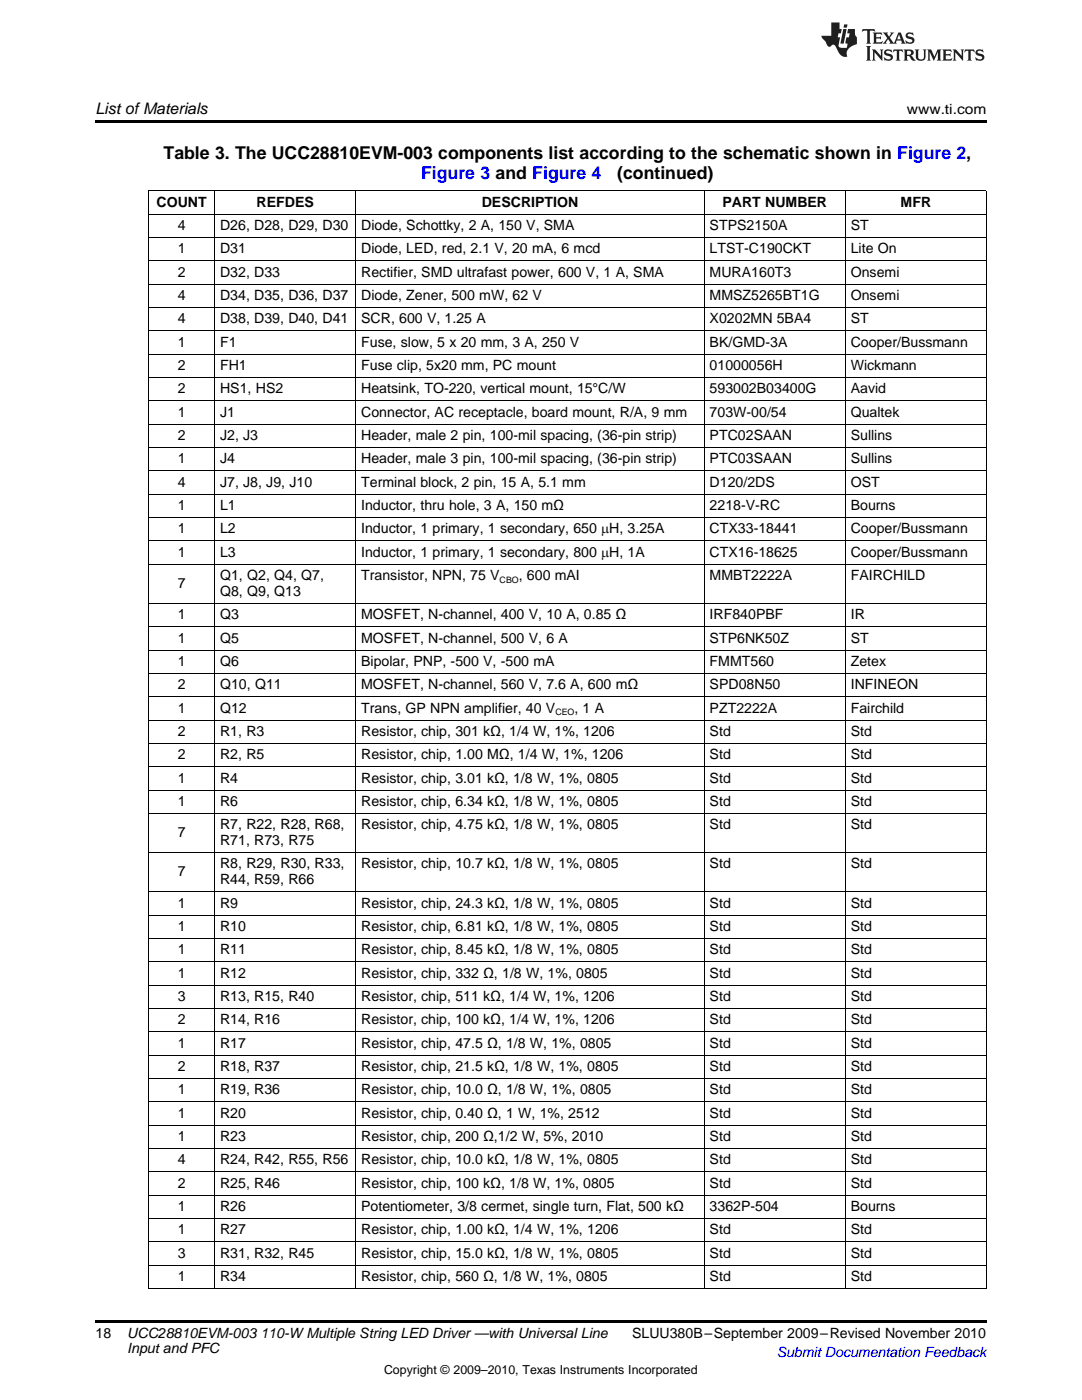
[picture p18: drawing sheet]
<svg xmlns="http://www.w3.org/2000/svg" width="216mm" height="279mm" viewBox="0 0 216 279" stroke-linecap="round" stroke-linejoin="round" font-family="sans-serif">
<defs><g id="words">
<g font-size="3.5">
<text x="32.6" y="31.8">Table 3. The UCC28810EVM-003 components list according to the schematic shown in Figure 2,</text>
<text x="123.2" y="35.7">(continued)</text>
</g>
<text font-size="3.5" fill="#00f" x="84" y="35.7">Figure 3 and Figure 4</text>
<text font-size="3.2" x="19" y="22.7">List ofMaterials</text>
<g font-size="2.8">
<text x="181" y="22.7">www.ti.com</text>
<text x="31.2" y="41.2">COUNT</text>
<text x="51.2" y="41.2">REFDES</text>
<text x="96.1" y="41.2">DESCRIPTION</text>
<text x="144.1" y="41.2">PART NUMBER</text>
<text x="179.7" y="41.2">MFR</text>
<text x="35.5" y="45.9">4</text>
<text x="43.9" y="45.9">D26, D28, D29, D30</text>
<text x="72.1" y="45.9">Diode, Schottky, 2 A, 150 V, SMA</text>
<text x="141.6" y="45.9">STPS2150A</text>
<text x="169.8" y="45.9">ST</text>
<text x="35.5" y="50.6">1</text>
<text x="43.9" y="50.6">D31</text>
<text x="72.1" y="50.6">Diode, LED, red, 2.1 V, 20 mA, 6 mcd</text>
<text x="141.6" y="50.6">LTST-C190CKT</text>
<text x="169.8" y="50.6">Lite On</text>
<text x="35.5" y="55.2">2</text>
<text x="35.5" y="59.9">4</text>
<text x="43.9" y="55.2">D32, D33</text>
<text x="43.9" y="59.9">D34, D35, D36, D37</text>
<text x="72.1" y="55.2">Rectifier, SMD ultrafast power, 600 V, 1 A, SMA</text>
<text x="72.1" y="59.9">Diode, Zener, 500 mW, 62 V</text>
<text x="141.6" y="55.2">MURA160T3</text>
<text x="141.6" y="59.9">MMSZ5265BT1G</text>
<text x="169.8" y="55.2">Onsemi</text>
<text x="169.8" y="59.9">Onsemi</text>
<text x="35.5" y="64.5">4</text>
<text x="43.9" y="64.5">D38, D39, D40, D41</text>
<text x="72.1" y="64.5">SCR, 600 V, 1.25 A</text>
<text x="141.6" y="64.5">X0202MN 5BA4</text>
<text x="169.8" y="64.5">ST</text>
<text x="35.5" y="69.2">1</text>
<text x="43.9" y="69.2">F1</text>
<text x="72.1" y="69.2">Fuse, slow, 5 x 20 mm, 3 A, 250 V</text>
<text x="141.6" y="69.2">BK/GMD-3A</text>
<text x="169.8" y="69.2">Cooper/Bussmann</text>
<text x="35.5" y="73.8">2</text>
<text x="43.9" y="73.8">FH1</text>
<text x="72.1" y="73.8">Fuse clip, 5x20 mm, PC mount</text>
<text x="141.6" y="73.8">01000056H</text>
<text x="169.8" y="73.8">Wickmann</text>
<text x="35.5" y="78.5">2</text>
<text x="35.5" y="83.1">1</text>
<text x="43.9" y="78.5">HS1, HS2</text>
<text x="43.9" y="83.1">J1</text>
<text x="72.1" y="78.5">Heatsink, TO-220, vertical mount, 15°C/W</text>
<text x="72.1" y="83.1">Connector, AC receptacle, board mount, R/A, 9 mm</text>
<text x="141.6" y="78.5">593002B03400G</text>
<text x="141.6" y="83.1">703W-00/54</text>
<text x="169.8" y="78.5">Aavid</text>
<text x="169.8" y="83.1">Qualtek</text>
<text x="35.5" y="87.8">2</text>
<text x="43.9" y="87.8">J2, J3</text>
<text x="72.1" y="87.8">Header, male 2 pin, 100-mil spacing, (36-pin strip)</text>
<text x="141.6" y="87.8">PTC02SAAN</text>
<text x="169.8" y="87.8">Sullins</text>
<text x="35.5" y="92.5">1</text>
<text x="43.9" y="92.5">J4</text>
<text x="72.1" y="92.5">Header, male 3 pin, 100-mil spacing, (36-pin strip)</text>
<text x="141.6" y="92.5">PTC03SAAN</text>
<text x="169.8" y="92.5">Sullins</text>
<text x="35.5" y="97.1">4</text>
<text x="35.5" y="101.8">1</text>
<text x="43.9" y="97.1">J7, J8, J9, J10</text>
<text x="43.9" y="101.8">L1</text>
<text x="72.1" y="97.1">Terminal block, 2 pin, 15 A, 5.1 mm</text>
<text x="72.1" y="101.8">Inductor, thru hole, 3 A, 150 mΩ</text>
<text x="141.6" y="97.1">D120/2DS</text>
<text x="141.6" y="101.8">2218-V-RC</text>
<text x="169.8" y="97.1">OST</text>
<text x="169.8" y="101.8">Bourns</text>
<text x="35.5" y="106.4">1</text>
<text x="43.9" y="106.4">L2</text>
<text x="72.1" y="106.4">Inductor, 1 primary, 1 secondary, 650 mH, 3.25A</text>
<text x="141.6" y="106.4">CTX33-18441</text>
<text x="169.8" y="106.4">Cooper/Bussmann</text>
<text x="35.5" y="111.1">1</text>
<text x="43.9" y="111.1">L3</text>
<text x="72.1" y="111.1">Inductor, 1 primary, 1 secondary, 800 mH, 1A</text>
<text x="141.6" y="111.1">CTX16-18625</text>
<text x="169.8" y="111.1">Cooper/Bussmann</text>
<text x="35.5" y="117.3">7</text>
<text x="43.9" y="115.7">Q1, Q2, Q4, Q7,</text>
<text x="43.9" y="118.9">Q8, Q9, Q13</text>
<text x="72.1" y="115.7">Transistor, NPN, 75 V</text>
<text x="103.5" y="115.7">, 600 mAI</text>
<text x="141.6" y="115.7">MMBT2222A</text>
<text x="169.8" y="115.7">FAIRCHILD</text>
<text x="35.5" y="123.6">1</text>
<text x="43.9" y="123.6">Q3</text>
<text x="72.1" y="123.6">MOSFET, N-channel, 400 V, 10 A, 0.85 Ω</text>
<text x="141.6" y="123.6">IRF840PBF</text>
<text x="169.8" y="123.6">IR</text>
<text x="35.5" y="128.2">1</text>
<text x="43.9" y="128.2">Q5</text>
<text x="72.1" y="128.2">MOSFET, N-channel, 500 V, 6 A</text>
<text x="141.6" y="128.2">STP6NK50Z</text>
<text x="169.8" y="128.2">ST</text>
<text x="35.5" y="132.9">1</text>
<text x="35.5" y="137.5">2</text>
<text x="43.9" y="132.9">Q6</text>
<text x="43.9" y="137.5">Q10, Q11</text>
<text x="72.1" y="132.9">Bipolar, PNP, -500 V, -500 mA</text>
<text x="72.1" y="137.5">MOSFET, N-channel, 560 V, 7.6 A, 600 mΩ</text>
<text x="141.6" y="132.9">FMMT560</text>
<text x="141.6" y="137.5">SPD08N50</text>
<text x="169.8" y="132.9">Zetex</text>
<text x="169.8" y="137.5">INFINEON</text>
<text x="35.5" y="142.2">1</text>
<text x="43.9" y="142.2">Q12</text>
<text x="72.1" y="142.2">Trans, GP NPN amplifier, 40 V</text>
<text x="114.6" y="142.2">, 1 A</text>
<text x="141.6" y="142.2">PZT2222A</text>
<text x="169.8" y="142.2">Fairchild</text>
<text x="35.5" y="146.9">2</text>
<text x="43.9" y="146.9">R1, R3</text>
<text x="72.1" y="146.9">Resistor, chip, 301 kΩ, 1/4 W, 1%, 1206</text>
<text x="141.6" y="146.9">Std</text>
<text x="169.8" y="146.9">Std</text>
<text x="35.5" y="151.5">2</text>
<text x="43.9" y="151.5">R2, R5</text>
<text x="72.1" y="151.5">Resistor, chip, 1.00 MΩ, 1/4 W, 1%, 1206</text>
<text x="141.6" y="151.5">Std</text>
<text x="169.8" y="151.5">Std</text>
<text x="35.5" y="156.2">1</text>
<text x="35.5" y="160.8">1</text>
<text x="43.9" y="156.2">R4</text>
<text x="43.9" y="160.8">R6</text>
<text x="72.1" y="156.2">Resistor, chip, 3.01 kΩ, 1/8 W, 1%, 0805</text>
<text x="72.1" y="160.8">Resistor, chip, 6.34 kΩ, 1/8 W, 1%, 0805</text>
<text x="141.6" y="156.2">Std</text>
<text x="141.6" y="160.8">Std</text>
<text x="169.8" y="156.2">Std</text>
<text x="169.8" y="160.8">Std</text>
<text x="35.5" y="167.1">7</text>
<text x="43.9" y="165.5">R7, R22, R28, R68,</text>
<text x="72.1" y="165.5">Resistor, chip, 4.75 kΩ, 1/8 W, 1%, 0805</text>
<text x="141.6" y="165.5">Std</text>
<text x="169.8" y="165.5">Std</text>
<text x="43.9" y="168.7">R71, R73, R75</text>
<text x="43.9" y="173.3">R8, R29, R30, R33,</text>
<text x="72.1" y="173.3">Resistor, chip, 10.7 kΩ, 1/8 W, 1%, 0805</text>
<text x="141.6" y="173.3">Std</text>
<text x="169.8" y="173.3">Std</text>
<text x="35.5" y="174.9">7</text>
<text x="43.9" y="176.5">R44, R59, R66</text>
<text x="35.5" y="181.2">1</text>
<text x="35.5" y="185.8">1</text>
<text x="43.9" y="181.2">R9</text>
<text x="43.9" y="185.8">R10</text>
<text x="72.1" y="181.2">Resistor, chip, 24.3 kΩ, 1/8 W, 1%, 0805</text>
<text x="72.1" y="185.8">Resistor, chip, 6.81 kΩ, 1/8 W, 1%, 0805</text>
<text x="141.6" y="181.2">Std</text>
<text x="141.6" y="185.8">Std</text>
<text x="169.8" y="181.2">Std</text>
<text x="169.8" y="185.8">Std</text>
<text x="35.5" y="190.5">1</text>
<text x="43.9" y="190.5">R11</text>
<text x="72.1" y="190.5">Resistor, chip, 8.45 kΩ, 1/8 W, 1%, 0805</text>
<text x="141.6" y="190.5">Std</text>
<text x="169.8" y="190.5">Std</text>
<text x="35.5" y="195.1">1</text>
<text x="43.9" y="195.1">R12</text>
<text x="72.1" y="195.1">Resistor, chip, 332 Ω, 1/8 W, 1%, 0805</text>
<text x="141.6" y="195.1">Std</text>
<text x="169.8" y="195.1">Std</text>
<text x="35.5" y="199.8">3</text>
<text x="43.9" y="199.8">R13, R15, R40</text>
<text x="72.1" y="199.8">Resistor, chip, 511 kΩ, 1/4 W, 1%, 1206</text>
<text x="141.6" y="199.8">Std</text>
<text x="169.8" y="199.8">Std</text>
<text x="35.5" y="204.4">2</text>
<text x="35.5" y="209.1">1</text>
<text x="43.9" y="204.4">R14, R16</text>
<text x="43.9" y="209.1">R17</text>
<text x="72.1" y="204.4">Resistor, chip, 100 kΩ, 1/4 W, 1%, 1206</text>
<text x="72.1" y="209.1">Resistor, chip, 47.5 Ω, 1/8 W, 1%, 0805</text>
<text x="141.6" y="204.4">Std</text>
<text x="141.6" y="209.1">Std</text>
<text x="169.8" y="204.4">Std</text>
<text x="169.8" y="209.1">Std</text>
<text x="35.5" y="213.7">2</text>
<text x="43.9" y="213.7">R18, R37</text>
<text x="72.1" y="213.7">Resistor, chip, 21.5 kΩ, 1/8 W, 1%, 0805</text>
<text x="141.6" y="213.7">Std</text>
<text x="169.8" y="213.7">Std</text>
<text x="35.5" y="218.4">1</text>
<text x="43.9" y="218.4">R19, R36</text>
<text x="72.1" y="218.4">Resistor, chip, 10.0 Ω, 1/8 W, 1%, 0805</text>
<text x="141.6" y="218.4">Std</text>
<text x="169.8" y="218.4">Std</text>
<text x="35.5" y="223.1">1</text>
<text x="35.5" y="227.7">1</text>
<text x="43.9" y="223.1">R20</text>
<text x="43.9" y="227.7">R23</text>
<text x="72.1" y="223.1">Resistor, chip, 0.40 Ω, 1 W, 1%, 2512</text>
<text x="72.1" y="227.7">Resistor, chip, 200 Ω,1/2 W, 5%, 2010</text>
<text x="141.6" y="223.1">Std</text>
<text x="141.6" y="227.7">Std</text>
<text x="169.8" y="223.1">Std</text>
<text x="169.8" y="227.7">Std</text>
<text x="35.5" y="232.4">4</text>
<text x="43.9" y="232.4">R24, R42, R55, R56</text>
<text x="72.1" y="232.4">Resistor, chip, 10.0 kΩ, 1/8 W, 1%, 0805</text>
<text x="141.6" y="232.4">Std</text>
<text x="169.8" y="232.4">Std</text>
<text x="35.5" y="237">2</text>
<text x="43.9" y="237">R25, R46</text>
<text x="72.1" y="237">Resistor, chip, 100 kΩ, 1/8 W, 1%, 0805</text>
<text x="141.6" y="237">Std</text>
<text x="169.8" y="237">Std</text>
<text x="35.5" y="241.7">1</text>
<text x="43.9" y="241.7">R26</text>
<text x="72.1" y="241.7">Potentiometer, 3/8 cermet, single turn, Flat, 500 kΩ</text>
<text x="141.6" y="241.7">3362P-504</text>
<text x="169.8" y="241.7">Bourns</text>
<text x="35.5" y="246.3">1</text>
<text x="35.5" y="251">3</text>
<text x="43.9" y="246.3">R27</text>
<text x="43.9" y="251">R31, R32, R45</text>
<text x="72.1" y="246.3">Resistor, chip, 1.00 kΩ, 1/4 W, 1%, 1206</text>
<text x="72.1" y="251">Resistor, chip, 15.0 kΩ, 1/8 W, 1%, 0805</text>
<text x="141.6" y="246.3">Std</text>
<text x="141.6" y="251">Std</text>
<text x="169.8" y="246.3">Std</text>
<text x="169.8" y="251">Std</text>
<text x="35.5" y="255.7">1</text>
<text x="43.9" y="255.7">R34</text>
<text x="72.1" y="255.7">Resistor, chip, 560 Ω, 1/8 W, 1%, 0805</text>
<text x="141.6" y="255.7">Std</text>
<text x="169.8" y="255.7">Std</text>
<text x="19" y="267">18</text>
<text x="25.4" y="267.1">UCC28810EVM-003</text>
<text x="25.4" y="269.9">Input and PFC</text>
<text x="52" y="267.1">110-WMultiple String LED Driver —with Universal Line</text>
<text x="126.1" y="267.1">SLUU380B–September 2009–Revised November 2010</text>
</g>
<text font-size="2.8" fill="#00f" x="155" y="270.8">Submit Documentation Feedback</text>
<text font-size="2.5" x="76.6" y="274.2">Copyright © 2009–2010, Texas Instruments Incorporated</text>
<g font-size="1.8">
<text x="99.7" y="116.3">CBO</text>
<text x="110.8" y="142.8">CEO</text>
</g>
</g></defs>
<g fill="#231f20">
<path d="M172.1 5.8l-.1 .6 .5-.3h.5v.2v2.1l-.2 .3h1l-.2-.3v-2.1v-.2h.6l.4 .3-.1-.6zM174.1 6.5l.3 .4v1.5l-.3 .3h1.9l.1-.5a1.04 1.04 0 0 1-1.3 .1v-.6h.6l.4 .2v-.7l-.4 .2h-.6l.1-.6h.7l.4 .2-.1-.5zM176.1 6.5l.9 1.1-.9 1.1h.8l-.1-.2 .4-.7 .4 .7-.2 .2h1.6l-.2-.2 .1-.4h.9l.2 .4-.2 .2h.9l-.2-.3-.8-1.9h-.5l-.9 2.1-.7-1.1 .8-1h-.8l.1 .3-.3 .5-.4-.6 .2-.2zM179.4 6.9l.3 .9h-.7zM180.9 6.6a.63 .63 0 0 0-.2 .7 .63 .63 0 0 0 .6 .4l.6 .2 .1 .2a.75 .75 0 0 1-.7 .4 .75 .75 0 0 1-.6-.5l.1 .7 .2-.1a1.11 1.11 0 0 0 1.5-.5 1.13 1.13 0 0 0-1.3-.9l-.1-.3a1.04 1.04 0 0 1 1.2 .2l-.1-.6-.2 .1-.5-.1zM172.8 9.2l.3 .3v2.2l-.3 .4h1l-.2-.4v-2.2l.2-.3zM174 9.9l.2 .3v1.5l-.2 .4h.7l-.2-.4v-1.3l1.6 1.7v-1.9l.2-.3h-.7l.2 .3v.9l-1.2-1.2zM176.6 10a.62 .62 0 0 0-.2 .7 .62 .62 0 0 0 .6 .4l.6 .2 .1 .2a.76 .76 0 0 1-.7 .4 .76 .76 0 0 1-.6-.5l.1 .7 .1-.1a1.11 1.11 0 0 0 1.6-.6 1.13 1.13 0 0 0-1.3-.8l-.1-.3a1.04 1.04 0 0 1 1.2 .1l-.1-.5-.2 .1-.5-.2zM178.3 9.9l-.1 .6a.61 .61 0 0 1 .7-.3v1.5l-.2 .4h1l-.3-.4v-1.5a.63 .63 0 0 1 .8 .3l-.1-.6zM180.3 9.9l.2 .3v1.5l-.2 .4h.9l-.2-.2v-.7l.6 .2a.76 .76 0 0 0 1.1 .6l-1-.9a.58 .58 0 0 0 .6-.6 .58 .58 0 0 0-.5-.6zM181 10.2l.1-.1a.45 .45 0 0 1 .6 .1 .45 .45 0 0 1 .1 .5l-.8 .2zM182.5 9.9l.2 .2a2.17 2.17 0 0 0 .4 1.9 .99 .99 0 0 0 1.6-.7v-1.1l.2-.3h-.8l.2 .2a1.92 1.92 0 0 1-.2 1.7 .6 .6 0 0 1-.9-.5v-1.1l.2-.3zM185 9.9l.2 .3v1.5l-.2 .4h.7l-.2-.4v-1.4l.8 1.8 .8-1.8v1.4l-.2 .4h1l-.3-.4v-1.5l.3-.3h-.8l-.7 1.4-.6-1.4zM188 9.9l.2 .3v1.5l-.2 .4h1.8l.2-.6a1.04 1.04 0 0 1-1.3 .2v-.6h.6l.4 .1v-.6l-.4 .2h-.6l.1-.6h.7l.4 .2-.1-.5zM190.1 9.9l.2 .3v1.5l-.2 .4h.7l-.2-.4v-1.3l1.6 1.7v-1.9l.2-.3h-.7l.2 .3v.9l-1.1-1.2zM192.6 9.9l-.1 .6a.61 .61 0 0 1 .7-.3v1.5l-.2 .4h.9l-.2-.4v-1.5a.63 .63 0 0 1 .8 .3l-.2-.6zM194.9 10a.62 .62 0 0 0-.2 .7 .62 .62 0 0 0 .6 .4l.5 .2 .2 .2a.76 .76 0 0 1-.7 .4 .76 .76 0 0 1-.7-.5l.2 .7 .1-.1a1.11 1.11 0 0 0 1.5-.6 1.13 1.13 0 0 0-1.2-.8l-.1-.3a1.04 1.04 0 0 1 1.2 .1l-.2-.5-.2 .1-.5-.2z"/>
<path d="M165.9 4.5v2.6h-2l.1 .4 .8 .9a.91 .91 0 0 0 .9 .9 .56 .56 0 0 1 .5-.4 .56 .56 0 0 1 .5 .3l.4 .8a1.53 1.53 0 0 0 2 1.3 1.54 1.54 0 0 1 1-2.1l.9-.4-.1-1.4a1.52 1.52 0 0 1-.3-1.6h-1.4l-.2 .9h.5l-.1 .8h-.5l-.2 .9v.2l.4 .1-.1 .9a1.93 1.93 0 0 1-1.7-.3l.3-1.8h-.4l.1-.8h.5l.2-.9h-.5v-1.3zM168.3 5.8l-.6 2.9h.7l.5-2.9zM168.4 4.9l-.1 .6h.7l.1-.6z"/>
</g>
<path d="M19 24h177.8v.6h-177.8zM19 263.5h177.8v.6h-177.8z" fill="#000"/>
<g fill="none" stroke="#000" stroke-width=".2">
<path d="M29.6 38.1h167.2M29.7 38.1v219.1M42.8 38.1v219.1M71 38.1v219.1M140.5 38.1v219.1M168.6 38.1v219.1M196.8 38.1v219.1M29.6 56.7h167.2M29.6 52.1h167.2M29.6 47.4h167.2M29.6 42.7h167.2M29.6 80h167.2"/>
<path d="M29.6 75.3h167.2M29.6 70.7h167.2M29.6 66h167.2M29.6 61.4h167.2M29.6 98.6h167.2M29.6 94h167.2M29.6 89.3h167.2M29.6 84.6h167.2M29.6 112.6h167.2M29.6 107.9h167.2M29.6 103.3h167.2M29.6 139h167.2"/>
<path d="M29.6 134.4h167.2M29.6 129.7h167.2M29.6 125.1h167.2M29.6 120.4h167.2M29.6 157.7h167.2M29.6 153h167.2M29.6 148.4h167.2M29.6 143.7h167.2M29.6 178h167.2M29.6 170.2h167.2M29.6 162.3h167.2M29.6 196.6h167.2"/>
<path d="M29.6 192h167.2M29.6 187.3h167.2M29.6 182.7h167.2M29.6 219.9h167.2M29.6 215.2h167.2M29.6 210.6h167.2M29.6 205.9h167.2M29.6 201.3h167.2M29.6 238.5h167.2M29.6 233.9h167.2M29.6 229.2h167.2M29.6 224.6h167.2"/>
<path d="M29.6 257.2h167.2M29.6 252.5h167.2M29.6 247.8h167.2M29.6 243.2h167.2"/>
</g>
<use href="#words"/>
</svg>
